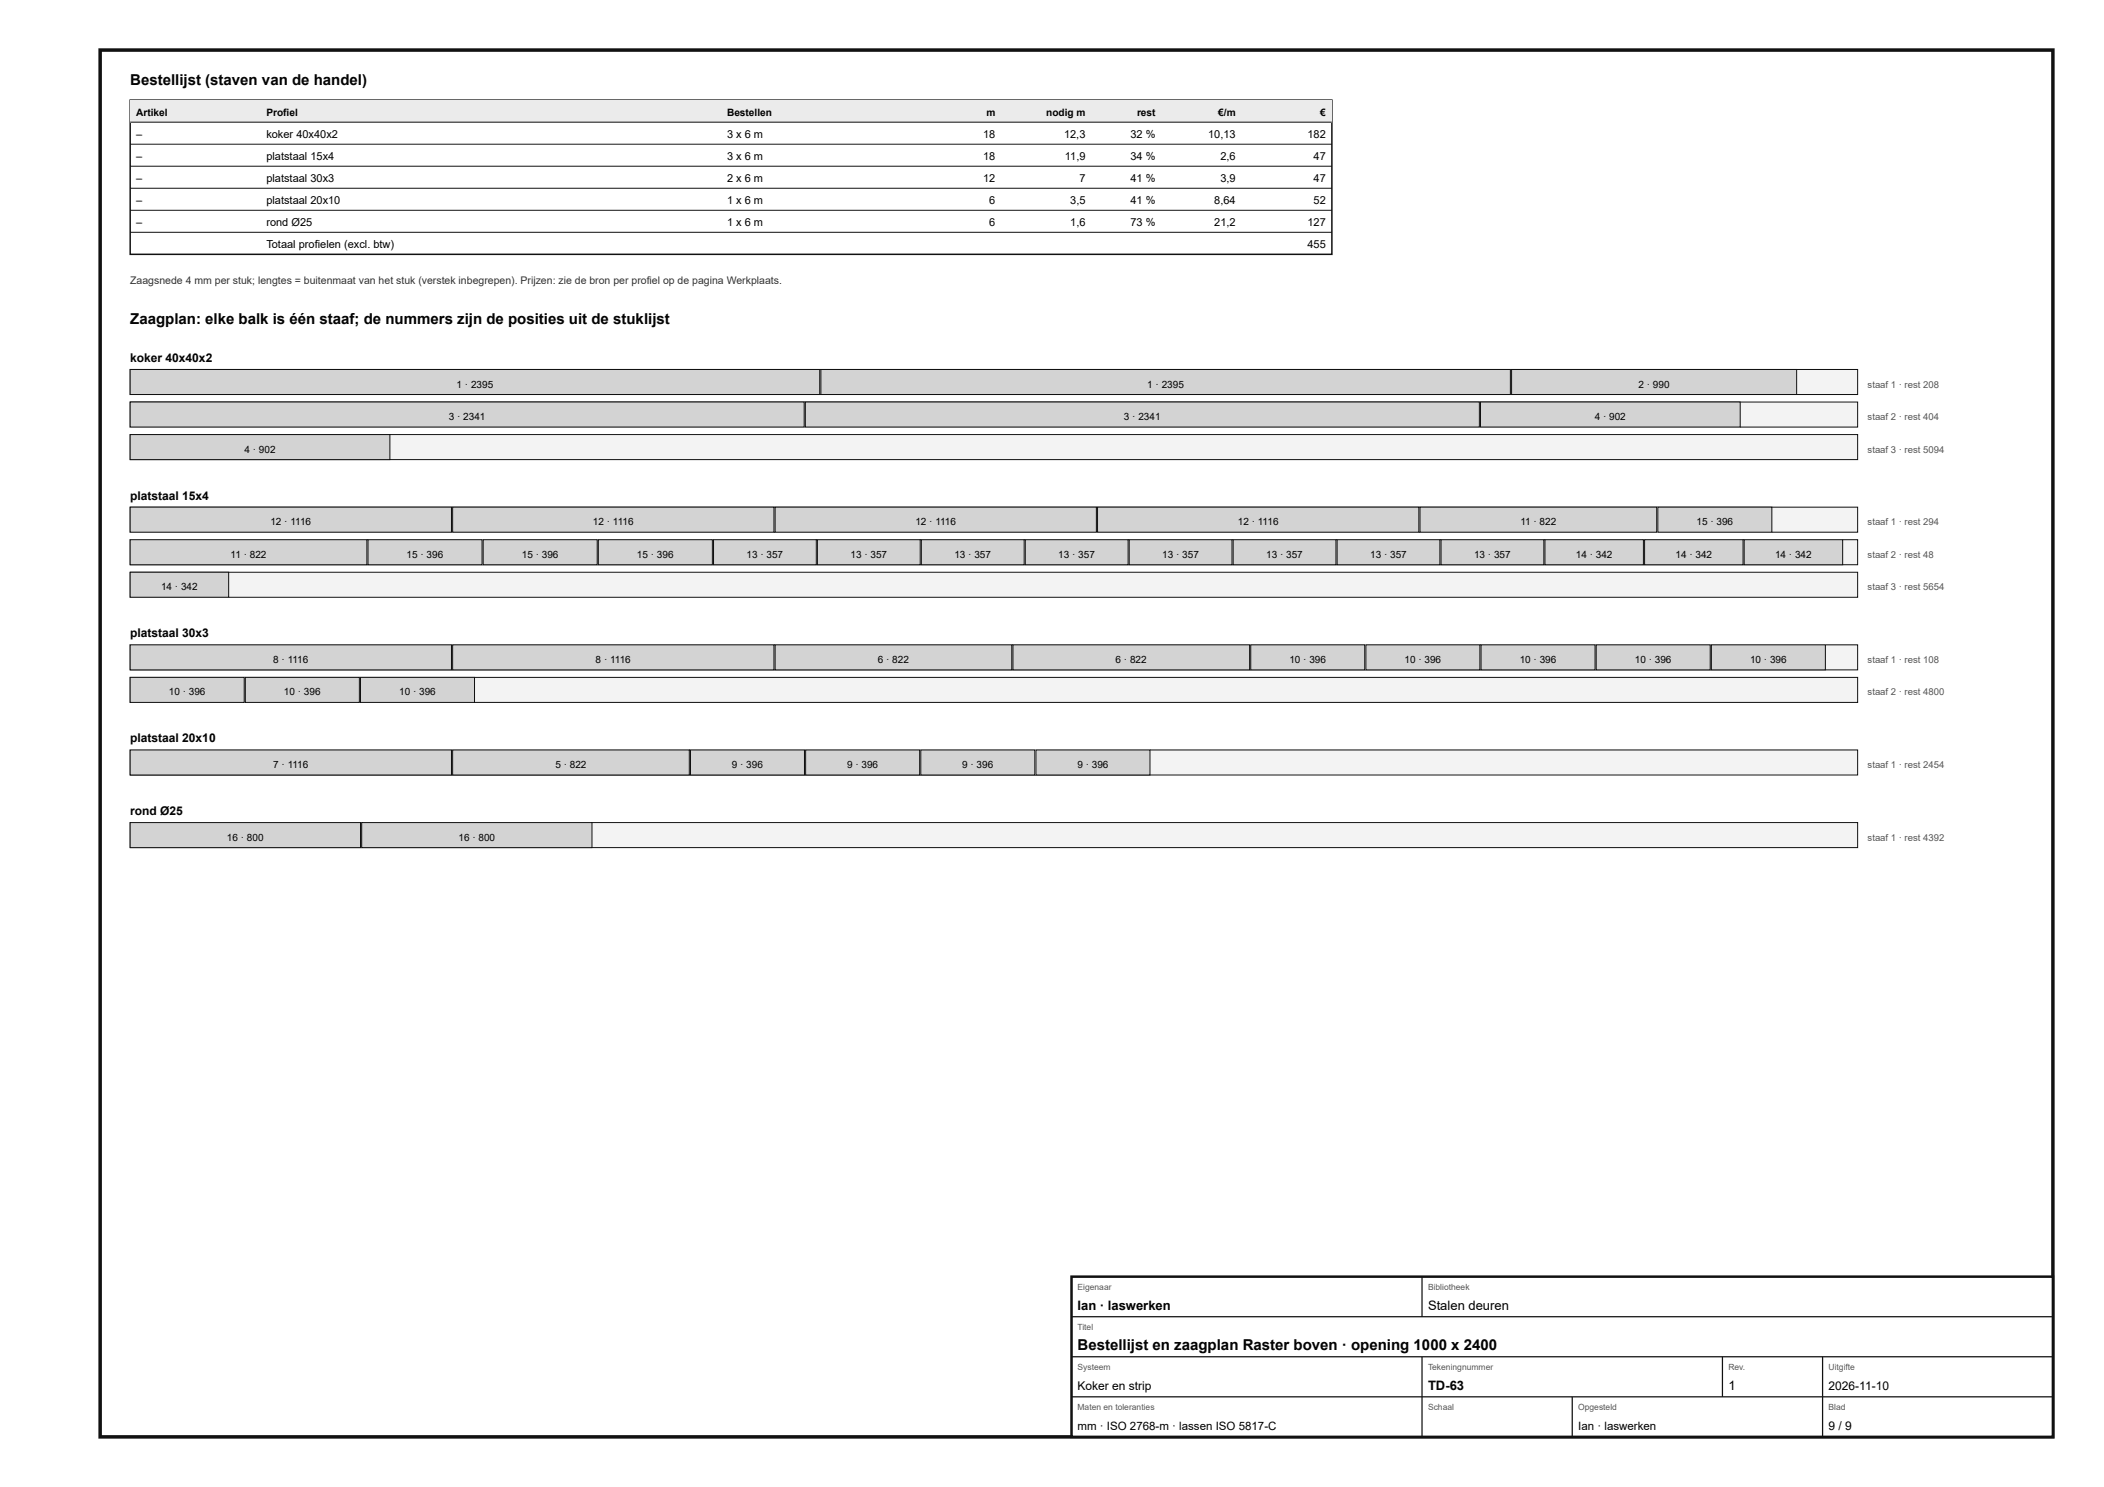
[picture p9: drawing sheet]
<svg xmlns="http://www.w3.org/2000/svg" width="420mm" height="297mm" viewBox="0 0 420 297" stroke-linecap="round" stroke-linejoin="round" font-family="sans-serif">
<defs><g id="words">
<g font-size="3">
<text x="26" y="17">Bestellijst (staven van de handel)</text>
<text x="26" y="64.8">Zaagplan: elke balk is één staaf; de nummers zijn de posities uit de stuklijst</text>
<text x="215.2" y="269.6">Bestellijst en zaagplan Raster boven · opening 1000 x 2400</text>
</g>
<g font-size="2.6">
<text x="215.2" y="261.6">Ian · laswerken</text>
<text x="285.2" y="261.6">Stalen deuren</text>
<text x="285.2" y="277.6">TD-63</text>
<text x="345.2" y="277.6">1</text>
</g>
<g font-size="2.4">
<text x="26" y="72.3">koker 40x40x2</text>
<text x="26" y="99.8">platstaal 15x4</text>
<text x="26" y="127.3">platstaal 30x3</text>
<text x="26" y="148.3">platstaal 20x10</text>
<text x="26" y="162.8">rond Ø25</text>
<text x="215.2" y="277.6">Koker en strip</text>
<text x="365.2" y="277.6">2026-11-10</text>
<text x="365.2" y="285.6">9 / 9</text>
</g>
<g font-size="2.3">
<text x="215.2" y="285.6">mm · ISO 2768-m · lassen ISO 5817-C</text>
<text x="315.2" y="285.6">Ian · laswerken</text>
</g>
<g font-size="2.2">
<text x="27.2" y="27.5">–</text>
<text x="53.2" y="27.5">koker 40x40x2</text>
<text x="145.2" y="27.5">3 x 6 m</text>
<text x="196.3" y="27.5">18</text>
<text x="212.5" y="27.5">12,3</text>
<text x="225.8" y="27.5">32 %</text>
<text x="241.3" y="27.5">10,13</text>
<text x="261.1" y="27.5">182</text>
<text x="27.2" y="31.9">–</text>
<text x="53.2" y="31.9">platstaal 15x4</text>
<text x="145.2" y="31.9">3 x 6 m</text>
<text x="196.3" y="31.9">18</text>
<text x="212.7" y="31.9">11,9</text>
<text x="225.8" y="31.9">34 %</text>
<text x="243.7" y="31.9">2,6</text>
<text x="262.3" y="31.9">47</text>
<text x="27.2" y="36.3">–</text>
<text x="27.2" y="40.7">–</text>
<text x="53.2" y="36.3">platstaal 30x3</text>
<text x="53.2" y="40.7">platstaal 20x10</text>
<text x="145.2" y="36.3">2 x 6 m</text>
<text x="145.2" y="40.7">1 x 6 m</text>
<text x="196.3" y="36.3">12</text>
<text x="197.6" y="40.7">6</text>
<text x="213.7" y="40.7">3,5</text>
<text x="215.6" y="36.3">7</text>
<text x="225.8" y="36.3">41 %</text>
<text x="225.8" y="40.7">41 %</text>
<text x="242.5" y="40.7">8,64</text>
<text x="243.7" y="36.3">3,9</text>
<text x="262.3" y="36.3">47</text>
<text x="262.3" y="40.7">52</text>
<text x="27.2" y="45.1">–</text>
<text x="53.2" y="45.1">rond Ø25</text>
<text x="145.2" y="45.1">1 x 6 m</text>
<text x="197.6" y="45.1">6</text>
<text x="213.7" y="45.1">1,6</text>
<text x="225.8" y="45.1">73 %</text>
<text x="242.5" y="45.1">21,2</text>
<text x="261.1" y="45.1">127</text>
<text x="53.2" y="49.5">Totaal profielen (excl. btw)</text>
<text x="261.1" y="49.5">455</text>
</g>
<text font-size="2.1" fill="#333" x="26" y="56.8">Zaagsnede 4 mm per stuk; lengtes = buitenmaat van het stuk (verstek inbegrepen). Prijzen: zie de bron per profiel op de pagina Werkplaats.</text>
<g font-size="2">
<text x="27.2" y="23.1">Artikel</text>
<text x="53.2" y="23.1">Profiel</text>
<text x="145.2" y="23.1">Bestellen</text>
<text x="197" y="23.1">m</text>
<text x="208.9" y="23.1">nodig m</text>
<text x="227.1" y="23.1">rest</text>
<text x="243.3" y="23.1">€/m</text>
<text x="263.7" y="23.1">€</text>
<text x="91.2" y="77.4">1 · 2395</text>
<text x="229.1" y="77.4">1 · 2395</text>
<text x="327.2" y="77.4">2 · 990</text>
<text x="89.6" y="83.9">3 · 2341</text>
<text x="224.5" y="83.9">3 · 2341</text>
<text x="318.5" y="83.9">4 · 902</text>
<text x="48.8" y="90.4">4 · 902</text>
<text x="54" y="104.9">12 · 1116</text>
<text x="118.4" y="104.9">12 · 1116</text>
<text x="182.8" y="104.9">12 · 1116</text>
<text x="247.2" y="104.9">12 · 1116</text>
<text x="303.6" y="104.9">11 · 822</text>
<text x="338.8" y="104.9">15 · 396</text>
<text x="46" y="111.4">11 · 822</text>
<text x="81.2" y="111.4">15 · 396</text>
<text x="104.2" y="111.4">15 · 396</text>
<text x="127.2" y="111.4">15 · 396</text>
<text x="149.1" y="111.4">13 · 357</text>
<text x="169.8" y="111.4">13 · 357</text>
<text x="190.6" y="111.4">13 · 357</text>
<text x="211.4" y="111.4">13 · 357</text>
<text x="232.1" y="111.4">13 · 357</text>
<text x="252.9" y="111.4">13 · 357</text>
<text x="273.6" y="111.4">13 · 357</text>
<text x="294.4" y="111.4">13 · 357</text>
<text x="314.7" y="111.4">14 · 342</text>
<text x="334.6" y="111.4">14 · 342</text>
<text x="354.5" y="111.4">14 · 342</text>
<text x="32.2" y="117.9">14 · 342</text>
<text x="54.6" y="132.4">8 · 1116</text>
<text x="119" y="132.4">8 · 1116</text>
<text x="175.3" y="132.4">6 · 822</text>
<text x="222.8" y="132.4">6 · 822</text>
<text x="257.5" y="132.4">10 · 396</text>
<text x="280.5" y="132.4">10 · 396</text>
<text x="303.5" y="132.4">10 · 396</text>
<text x="326.5" y="132.4">10 · 396</text>
<text x="349.5" y="132.4">10 · 396</text>
<text x="33.7" y="138.9">10 · 396</text>
<text x="56.7" y="138.9">10 · 396</text>
<text x="79.7" y="138.9">10 · 396</text>
<text x="54.6" y="153.4">7 · 1116</text>
<text x="110.9" y="153.4">5 · 822</text>
<text x="146.2" y="153.4">9 · 396</text>
<text x="169.2" y="153.4">9 · 396</text>
<text x="192.2" y="153.4">9 · 396</text>
<text x="215.2" y="153.4">9 · 396</text>
<text x="45.3" y="167.9">16 · 800</text>
<text x="91.6" y="167.9">16 · 800</text>
</g>
<g font-size="1.9" fill="#555">
<text x="373" y="77.4">staaf 1 · rest 208</text>
<text x="373" y="83.9">staaf 2 · rest 404</text>
<text x="373" y="90.4">staaf 3 · rest 5094</text>
<text x="373" y="104.9">staaf 1 · rest 294</text>
<text x="373" y="111.4">staaf 2 · rest 48</text>
<text x="373" y="117.9">staaf 3 · rest 5654</text>
<text x="373" y="132.4">staaf 1 · rest 108</text>
<text x="373" y="138.9">staaf 2 · rest 4800</text>
<text x="373" y="153.4">staaf 1 · rest 2454</text>
<text x="373" y="167.9">staaf 1 · rest 4392</text>
</g>
<g font-size="1.7" fill="#555">
<text x="215.2" y="257.6">Eigenaar</text>
<text x="285.2" y="257.6">Bibliotheek</text>
<text x="215.2" y="265.6">Titel</text>
<text x="215.2" y="273.6">Systeem</text>
<text x="285.2" y="273.6">Tekeningnummer</text>
<text x="345.2" y="273.6">Rev.</text>
<text x="365.2" y="273.6">Uitgifte</text>
<text x="215.2" y="281.6">Maten en toleranties</text>
<text x="285.2" y="281.6">Schaal</text>
<text x="315.2" y="281.6">Opgesteld</text>
<text x="365.2" y="281.6">Blad</text>
</g>
</g></defs>
<path d="M20 10h390v277h-390z" fill="none" stroke="#111" stroke-width=".7" stroke-linecap="butt"/>
<path d="M26 20h240v30.8h-240z" fill="none" stroke="#111" stroke-width=".3"/>
<path d="M26 20h240v4.4h-240z" fill="#e9ecee"/>
<path d="M26 24.4h240M26 28.8h240M26 33.2h240M26 37.6h240M26 42h240M26 46.4h240" fill="none" stroke="#111" stroke-width=".2"/>
<path d="M26 73.8h345v5h-345z" fill="#f2f3f3"/>
<path d="M26 73.8h345v5h-345z" fill="none" stroke="#111" stroke-width=".2"/>
<path d="M26 73.8h137.7v5h-137.7z" fill="#cfd4d7"/>
<path d="M26 73.8h137.7v5h-137.7z" fill="none" stroke="#111" stroke-width=".2"/>
<path d="M163.9 73.8h137.7v5h-137.7z" fill="#cfd4d7"/>
<path d="M163.9 73.8h137.7v5h-137.7z" fill="none" stroke="#111" stroke-width=".2"/>
<path d="M301.9 73.8h56.9v5h-56.9z" fill="#cfd4d7"/>
<path d="M301.9 73.8h56.9v5h-56.9z" fill="none" stroke="#111" stroke-width=".2"/>
<path d="M26 80.3h345v5h-345z" fill="#f2f3f3"/>
<path d="M26 80.3h345v5h-345z" fill="none" stroke="#111" stroke-width=".2"/>
<path d="M26 80.3h134.6v5h-134.6z" fill="#cfd4d7"/>
<path d="M26 80.3h134.6v5h-134.6z" fill="none" stroke="#111" stroke-width=".2"/>
<path d="M160.8 80.3h134.6v5h-134.6z" fill="#cfd4d7"/>
<path d="M160.8 80.3h134.6v5h-134.6z" fill="none" stroke="#111" stroke-width=".2"/>
<path d="M295.7 80.3h51.8v5h-51.8z" fill="#cfd4d7"/>
<path d="M295.7 80.3h51.8v5h-51.8z" fill="none" stroke="#111" stroke-width=".2"/>
<path d="M26 86.8h345v5h-345z" fill="#f2f3f3"/>
<path d="M26 86.8h345v5h-345z" fill="none" stroke="#111" stroke-width=".2"/>
<path d="M26 86.8h51.9v5h-51.9z" fill="#cfd4d7"/>
<path d="M26 86.8h51.9v5h-51.9z" fill="none" stroke="#111" stroke-width=".2"/>
<path d="M26 101.3h345v5h-345z" fill="#f2f3f3"/>
<path d="M26 101.3h345v5h-345z" fill="none" stroke="#111" stroke-width=".2"/>
<path d="M26 101.3h64.2v5h-64.2z" fill="#cfd4d7"/>
<path d="M26 101.3h64.2v5h-64.2z" fill="none" stroke="#111" stroke-width=".2"/>
<path d="M90.4 101.3h64.2v5h-64.2z" fill="#cfd4d7"/>
<path d="M90.4 101.3h64.2v5h-64.2z" fill="none" stroke="#111" stroke-width=".2"/>
<path d="M154.8 101.3h64.2v5h-64.2z" fill="#cfd4d7"/>
<path d="M154.8 101.3h64.2v5h-64.2z" fill="none" stroke="#111" stroke-width=".2"/>
<path d="M219.2 101.3h64.2v5h-64.2z" fill="#cfd4d7"/>
<path d="M219.2 101.3h64.2v5h-64.2z" fill="none" stroke="#111" stroke-width=".2"/>
<path d="M283.6 101.3h47.3v5h-47.3z" fill="#cfd4d7"/>
<path d="M283.6 101.3h47.3v5h-47.3z" fill="none" stroke="#111" stroke-width=".2"/>
<path d="M331.1 101.3h22.8v5h-22.8z" fill="#cfd4d7"/>
<path d="M331.1 101.3h22.8v5h-22.8z" fill="none" stroke="#111" stroke-width=".2"/>
<path d="M26 107.8h345v5h-345z" fill="#f2f3f3"/>
<path d="M26 107.8h345v5h-345z" fill="none" stroke="#111" stroke-width=".2"/>
<path d="M26 107.8h47.3v5h-47.3z" fill="#cfd4d7"/>
<path d="M26 107.8h47.3v5h-47.3z" fill="none" stroke="#111" stroke-width=".2"/>
<path d="M73.5 107.8h22.8v5h-22.8z" fill="#cfd4d7"/>
<path d="M73.5 107.8h22.8v5h-22.8z" fill="none" stroke="#111" stroke-width=".2"/>
<path d="M96.5 107.8h22.8v5h-22.8z" fill="#cfd4d7"/>
<path d="M96.5 107.8h22.8v5h-22.8z" fill="none" stroke="#111" stroke-width=".2"/>
<path d="M119.5 107.8h22.8v5h-22.8z" fill="#cfd4d7"/>
<path d="M119.5 107.8h22.8v5h-22.8z" fill="none" stroke="#111" stroke-width=".2"/>
<path d="M142.5 107.8h20.5v5h-20.5z" fill="#cfd4d7"/>
<path d="M142.5 107.8h20.5v5h-20.5z" fill="none" stroke="#111" stroke-width=".2"/>
<path d="M163.2 107.8h20.6v5h-20.6z" fill="#cfd4d7"/>
<path d="M163.2 107.8h20.6v5h-20.6z" fill="none" stroke="#111" stroke-width=".2"/>
<path d="M184 107.8h20.5v5h-20.5z" fill="#cfd4d7"/>
<path d="M184 107.8h20.5v5h-20.5z" fill="none" stroke="#111" stroke-width=".2"/>
<path d="M204.8 107.8h20.5v5h-20.5z" fill="#cfd4d7"/>
<path d="M204.8 107.8h20.5v5h-20.5z" fill="none" stroke="#111" stroke-width=".2"/>
<path d="M225.5 107.8h20.5v5h-20.5z" fill="#cfd4d7"/>
<path d="M225.5 107.8h20.5v5h-20.5z" fill="none" stroke="#111" stroke-width=".2"/>
<path d="M246.3 107.8h20.5v5h-20.5z" fill="#cfd4d7"/>
<path d="M246.3 107.8h20.5v5h-20.5z" fill="none" stroke="#111" stroke-width=".2"/>
<path d="M267 107.8h20.6v5h-20.6z" fill="#cfd4d7"/>
<path d="M267 107.8h20.6v5h-20.6z" fill="none" stroke="#111" stroke-width=".2"/>
<path d="M287.8 107.8h20.5v5h-20.5z" fill="#cfd4d7"/>
<path d="M287.8 107.8h20.5v5h-20.5z" fill="none" stroke="#111" stroke-width=".2"/>
<path d="M308.5 107.8h19.7v5h-19.7z" fill="#cfd4d7"/>
<path d="M308.5 107.8h19.7v5h-19.7z" fill="none" stroke="#111" stroke-width=".2"/>
<path d="M328.4 107.8h19.7v5h-19.7z" fill="#cfd4d7"/>
<path d="M328.4 107.8h19.7v5h-19.7z" fill="none" stroke="#111" stroke-width=".2"/>
<path d="M348.3 107.8h19.7v5h-19.7z" fill="#cfd4d7"/>
<path d="M348.3 107.8h19.7v5h-19.7z" fill="none" stroke="#111" stroke-width=".2"/>
<path d="M26 114.3h345v5h-345z" fill="#f2f3f3"/>
<path d="M26 114.3h345v5h-345z" fill="none" stroke="#111" stroke-width=".2"/>
<path d="M26 114.3h19.7v5h-19.7z" fill="#cfd4d7"/>
<path d="M26 114.3h19.7v5h-19.7z" fill="none" stroke="#111" stroke-width=".2"/>
<path d="M26 128.8h345v5h-345z" fill="#f2f3f3"/>
<path d="M26 128.8h345v5h-345z" fill="none" stroke="#111" stroke-width=".2"/>
<path d="M26 128.8h64.2v5h-64.2z" fill="#cfd4d7"/>
<path d="M26 128.8h64.2v5h-64.2z" fill="none" stroke="#111" stroke-width=".2"/>
<path d="M90.4 128.8h64.2v5h-64.2z" fill="#cfd4d7"/>
<path d="M90.4 128.8h64.2v5h-64.2z" fill="none" stroke="#111" stroke-width=".2"/>
<path d="M154.8 128.8h47.3v5h-47.3z" fill="#cfd4d7"/>
<path d="M154.8 128.8h47.3v5h-47.3z" fill="none" stroke="#111" stroke-width=".2"/>
<path d="M202.3 128.8h47.3v5h-47.3z" fill="#cfd4d7"/>
<path d="M202.3 128.8h47.3v5h-47.3z" fill="none" stroke="#111" stroke-width=".2"/>
<path d="M249.8 128.8h22.8v5h-22.8z" fill="#cfd4d7"/>
<path d="M249.8 128.8h22.8v5h-22.8z" fill="none" stroke="#111" stroke-width=".2"/>
<path d="M272.8 128.8h22.8v5h-22.8z" fill="#cfd4d7"/>
<path d="M272.8 128.8h22.8v5h-22.8z" fill="none" stroke="#111" stroke-width=".2"/>
<path d="M295.8 128.8h22.8v5h-22.8z" fill="#cfd4d7"/>
<path d="M295.8 128.8h22.8v5h-22.8z" fill="none" stroke="#111" stroke-width=".2"/>
<path d="M318.8 128.8h22.8v5h-22.8z" fill="#cfd4d7"/>
<path d="M318.8 128.8h22.8v5h-22.8z" fill="none" stroke="#111" stroke-width=".2"/>
<path d="M341.8 128.8h22.8v5h-22.8z" fill="#cfd4d7"/>
<path d="M341.8 128.8h22.8v5h-22.8z" fill="none" stroke="#111" stroke-width=".2"/>
<path d="M26 135.3h345v5h-345z" fill="#f2f3f3"/>
<path d="M26 135.3h345v5h-345z" fill="none" stroke="#111" stroke-width=".2"/>
<path d="M26 135.3h22.8v5h-22.8z" fill="#cfd4d7"/>
<path d="M26 135.3h22.8v5h-22.8z" fill="none" stroke="#111" stroke-width=".2"/>
<path d="M49 135.3h22.8v5h-22.8z" fill="#cfd4d7"/>
<path d="M49 135.3h22.8v5h-22.8z" fill="none" stroke="#111" stroke-width=".2"/>
<path d="M72 135.3h22.8v5h-22.8z" fill="#cfd4d7"/>
<path d="M72 135.3h22.8v5h-22.8z" fill="none" stroke="#111" stroke-width=".2"/>
<path d="M26 149.8h345v5h-345z" fill="#f2f3f3"/>
<path d="M26 149.8h345v5h-345z" fill="none" stroke="#111" stroke-width=".2"/>
<path d="M26 149.8h64.2v5h-64.2z" fill="#cfd4d7"/>
<path d="M26 149.8h64.2v5h-64.2z" fill="none" stroke="#111" stroke-width=".2"/>
<path d="M90.4 149.8h47.3v5h-47.3z" fill="#cfd4d7"/>
<path d="M90.4 149.8h47.3v5h-47.3z" fill="none" stroke="#111" stroke-width=".2"/>
<path d="M137.9 149.8h22.8v5h-22.8z" fill="#cfd4d7"/>
<path d="M137.9 149.8h22.8v5h-22.8z" fill="none" stroke="#111" stroke-width=".2"/>
<path d="M160.9 149.8h22.8v5h-22.8z" fill="#cfd4d7"/>
<path d="M160.9 149.8h22.8v5h-22.8z" fill="none" stroke="#111" stroke-width=".2"/>
<path d="M183.9 149.8h22.8v5h-22.8z" fill="#cfd4d7"/>
<path d="M183.9 149.8h22.8v5h-22.8z" fill="none" stroke="#111" stroke-width=".2"/>
<path d="M206.9 149.8h22.8v5h-22.8z" fill="#cfd4d7"/>
<path d="M206.9 149.8h22.8v5h-22.8z" fill="none" stroke="#111" stroke-width=".2"/>
<path d="M26 164.3h345v5h-345z" fill="#f2f3f3"/>
<path d="M26 164.3h345v5h-345z" fill="none" stroke="#111" stroke-width=".2"/>
<path d="M26 164.3h46v5h-46z" fill="#cfd4d7"/>
<path d="M26 164.3h46v5h-46z" fill="none" stroke="#111" stroke-width=".2"/>
<path d="M72.2 164.3h46v5h-46z" fill="#cfd4d7"/>
<path d="M72.2 164.3h46v5h-46z" fill="none" stroke="#111" stroke-width=".2"/>
<path d="M214 255h196v32h-196z" fill="#fff"/>
<path d="M214 255h196v32h-196z" fill="none" stroke="#111" stroke-width=".5"/>
<path d="M284 255v8M214 263h196M214 271h196M214 279h196M284 271v16M314 279v8M344 271v8M364 271v16" fill="none" stroke="#111" stroke-width=".25"/>
<use href="#words"/>
</svg>
